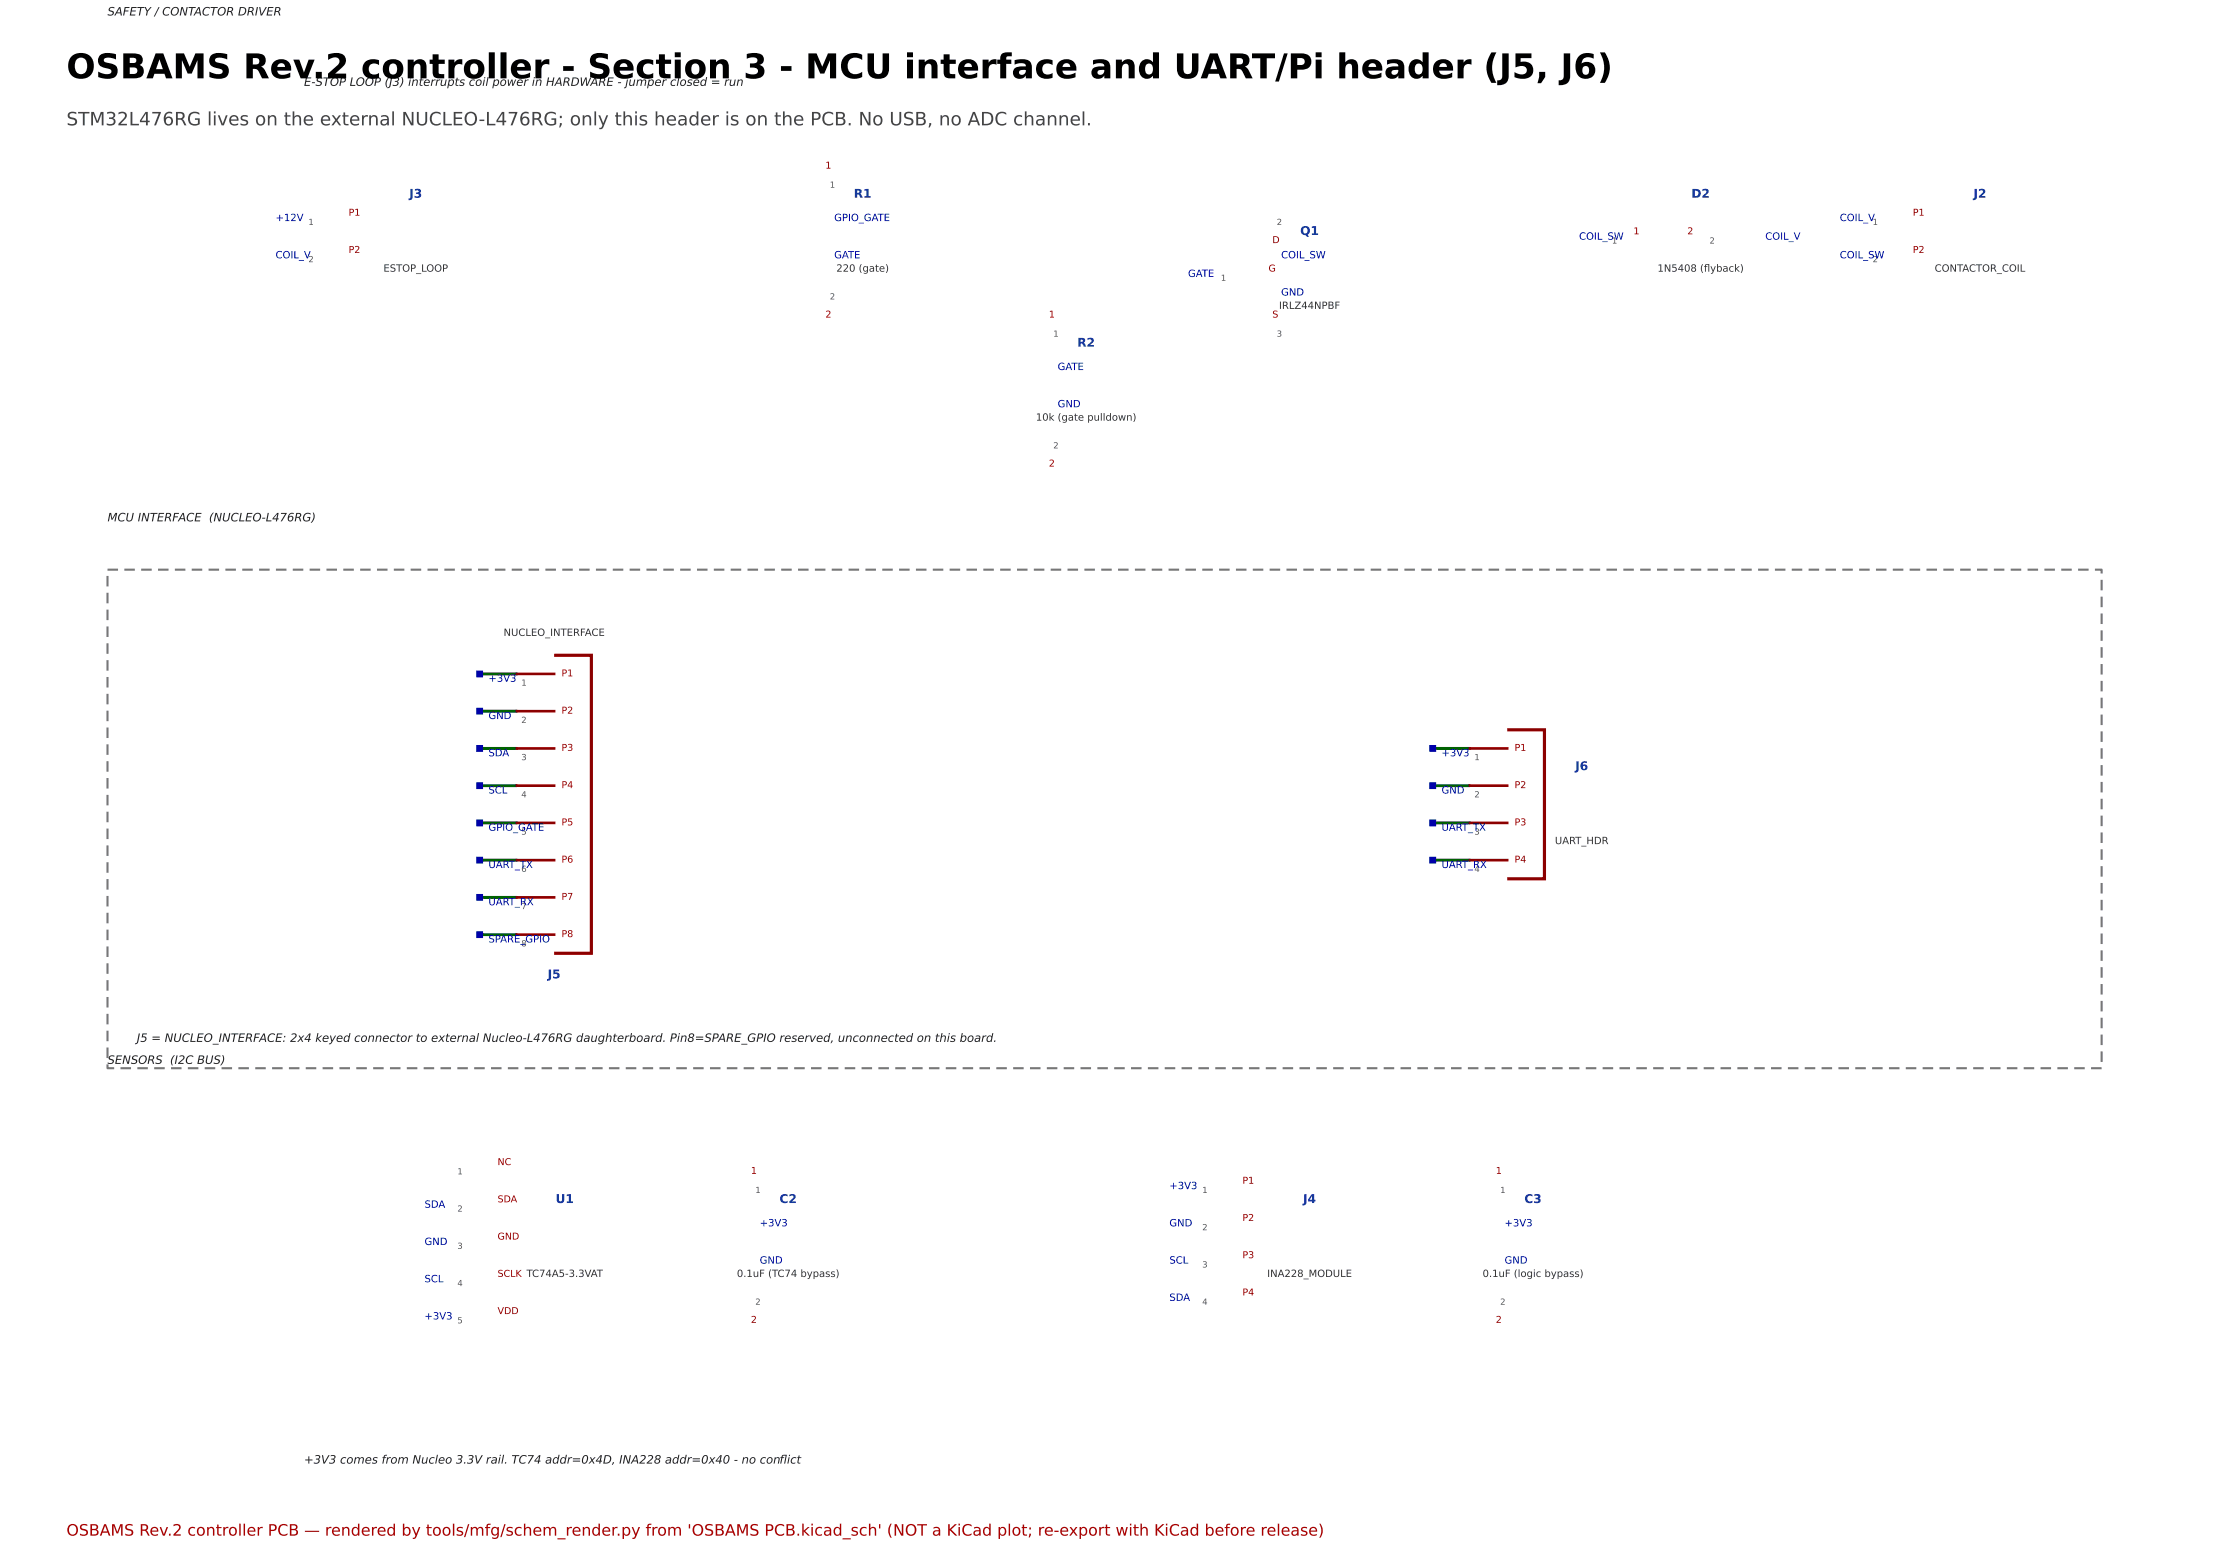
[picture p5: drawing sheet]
<svg xmlns="http://www.w3.org/2000/svg" width="297mm" height="210mm" viewBox="0 0 297 210" stroke-linecap="round" stroke-linejoin="round" font-family="sans-serif">
<defs><g id="words">
<text font-size="4.6" x="8.9" y="10.5">OSBAMS Rev.2 controller - Section 3 - MCU interface and UART/Pi header (J5, J6)</text>
<text font-size="2.5" fill="#444" x="8.9" y="16.8">STM32L476RG lives on the external NUCLEO-L476RG; only this header is on the PCB. No USB, no ADC channel.</text>
<text font-size="2.1" fill="#a00" x="8.9" y="205.9">OSBAMS Rev.2 controller PCB — rendered by tools/mfg/schem_render.py from 'OSBAMS PCB.kicad_sch' (NOT a KiCad plot; re-export with KiCad before release)</text>
<g font-size="1.6" fill="#222">
<text x="14.4" y="2.1">SAFETY / CONTACTOR DRIVER</text>
<text x="40.7" y="11.5">E-STOP LOOP (J3) interrupts coil power in HARDWARE - jumper closed = run</text>
<text x="14.4" y="69.9">MCU INTERFACE (NUCLEO-L476RG)</text>
<text x="14.4" y="142.6">SENSORS (I2C BUS)</text>
<text x="18.3" y="139.7">J5 = NUCLEO_INTERFACE: 2x4 keyed connector to external Nucleo-L476RG daughterboard. Pin8=SPARE_GPIO reserved, unconnected on this board.</text>
<text x="40.7" y="196.2">+3V3 comes from Nucleo 3.3V rail. TC74 addr=0x4D, INA228 addr=0x40 - no confict</text>
<text x="104.5" y="196.2">l</text>
</g>
<g font-size="1.6" fill="#0b3d91">
<text x="54.9" y="26.5">J3</text>
<text x="114.5" y="26.5">R1</text>
<text x="226.7" y="26.5">D2</text>
<text x="264.5" y="26.5">J2</text>
<text x="174.3" y="31.5">Q1</text>
<text x="144.4" y="46.5">R2</text>
<text x="211.2" y="103.2">J6</text>
<text x="73.4" y="131.2">J5</text>
<text x="74.5" y="161.3">U1</text>
<text x="104.5" y="161.3">C2</text>
<text x="174.7" y="161.3">J4</text>
<text x="204.3" y="161.3">C3</text>
</g>
<g font-size="1.3" fill="#8b0000">
<text x="110.6" y="22.6">1</text>
<text x="46.7" y="28.9">P1</text>
<text x="256.4" y="28.9">P1</text>
<text x="46.7" y="33.9">P2</text>
<text x="170.6" y="32.6">D</text>
<text x="219" y="31.4">1</text>
<text x="226.2" y="31.4">2</text>
<text x="256.4" y="33.9">P2</text>
<text x="170" y="36.4">G</text>
<text x="110.6" y="42.6">2</text>
<text x="140.6" y="42.6">1</text>
<text x="170.6" y="42.6">S</text>
<text x="140.6" y="62.5">2</text>
<text x="75.3" y="90.7">P1</text>
<text x="75.3" y="95.7">P2</text>
<text x="75.3" y="100.7">P3</text>
<text x="203" y="100.7">P1</text>
<text x="75.3" y="105.6">P4</text>
<text x="203" y="105.6">P2</text>
<text x="75.3" y="110.6">P5</text>
<text x="203" y="110.6">P3</text>
<text x="75.3" y="115.6">P6</text>
<text x="203" y="115.6">P4</text>
<text x="75.3" y="120.6">P7</text>
<text x="75.3" y="125.6">P8</text>
<text x="66.7" y="156.2">NC</text>
<text x="66.7" y="161.2">SDA</text>
<text x="100.7" y="157.4">1</text>
<text x="166.5" y="158.7">P1</text>
<text x="200.5" y="157.4">1</text>
<text x="66.7" y="166.2">GND</text>
<text x="166.5" y="163.7">P2</text>
<text x="66.7" y="171.2">SCLK TC74A5-3.3VAT</text>
<text x="166.5" y="168.7">P3</text>
<text x="166.5" y="173.7">P4</text>
<text x="66.7" y="176.2">VDD</text>
<text x="100.7" y="177.3">2</text>
<text x="200.5" y="177.3">2</text>
</g>
<g font-size="1.3" fill="#00a">
<text x="36.9" y="29.6">+12V</text>
<text x="111.8" y="29.6">GPIO_GATE</text>
<text x="246.6" y="29.6">COIL_V</text>
<text x="36.9" y="34.6">COIL_V</text>
<text x="111.8" y="34.6">GATE</text>
<text x="171.7" y="34.6">COIL_SW</text>
<text x="211.7" y="32.1">COIL_SW</text>
<text x="236.6" y="32.1">COIL_V</text>
<text x="246.6" y="34.6">COIL_SW</text>
<text x="159.3" y="37.1">GATE</text>
<text x="171.7" y="39.6">GND</text>
<text x="141.8" y="49.6">GATE</text>
<text x="141.8" y="54.6">GND</text>
<text x="65.5" y="91.4">+3V3</text>
<text x="65.5" y="101.4">SDA</text>
<text x="65.5" y="96.4">GND</text>
<text x="193.2" y="101.4">+3V3</text>
<text x="65.5" y="106.4">SCL</text>
<text x="193.2" y="106.4">GND</text>
<text x="65.5" y="111.4">GPIO_GATE</text>
<text x="193.2" y="111.4">UART_TX</text>
<text x="65.5" y="116.4">UART_TX</text>
<text x="193.2" y="116.4">UART_RX</text>
<text x="65.5" y="121.4">UART_RX</text>
<text x="65.5" y="126.3">SPARE_GPIO</text>
<text x="56.9" y="161.9">SDA</text>
<text x="156.8" y="159.4">+3V3</text>
<text x="56.9" y="166.9">GND</text>
<text x="101.8" y="164.4">+3V3</text>
<text x="156.8" y="164.4">GND</text>
<text x="201.7" y="164.4">+3V3</text>
<text x="56.9" y="171.9">SCL</text>
<text x="101.8" y="169.4">GND</text>
<text x="156.8" y="169.4">SCL</text>
<text x="201.7" y="169.4">GND</text>
<text x="56.9" y="176.9">+3V3</text>
<text x="156.8" y="174.4">SDA</text>
</g>
<g font-size="1.3" fill="#333">
<text x="51.4" y="36.4">ESTOP_LOOP</text>
<text x="112.1" y="36.4">220 (gate)</text>
<text x="171.4" y="41.4">IRLZ44NPBF</text>
<text x="222.2" y="36.4">1N5408 (fyback)</text>
<text x="228.4" y="36.4">l</text>
<text x="259.3" y="36.4">CONTACTOR_COIL</text>
<text x="138.9" y="56.4">10k (gate pulldown)</text>
<text x="67.5" y="85.2">NUCLEO_INTERFACE</text>
<text x="208.4" y="113.2">UART_HDR</text>
<text x="98.8" y="171.2">0.1uF (TC74 bypass)</text>
<text x="169.9" y="171.2">INA228_MODULE</text>
<text x="198.7" y="171.2">0.1uF (logic bypass)</text>
</g>
<g font-size="1.1" fill="#555">
<text x="111.2" y="25.2">1</text>
<text x="41.3" y="30.2">1</text>
<text x="41.3" y="35.1">2</text>
<text x="171.1" y="30.2">2</text>
<text x="216.1" y="32.7">1</text>
<text x="229.2" y="32.7">2</text>
<text x="251" y="30.2">1</text>
<text x="251" y="35.1">2</text>
<text x="111.2" y="40.1">2</text>
<text x="163.7" y="37.6">1</text>
<text x="141.2" y="45.1">1</text>
<text x="171.1" y="45.1">3</text>
<text x="141.2" y="60.1">2</text>
<text x="69.9" y="91.9">1</text>
<text x="69.9" y="96.9">2</text>
<text x="69.9" y="101.9">3</text>
<text x="197.6" y="101.9">1</text>
<text x="69.9" y="106.9">4</text>
<text x="197.6" y="106.9">2</text>
<text x="69.9" y="111.9">5</text>
<text x="197.6" y="111.9">3</text>
<text x="69.9" y="116.9">6</text>
<text x="197.6" y="116.9">4</text>
<text x="69.9" y="121.9">7</text>
<text x="69.9" y="126.9">8</text>
<text x="61.3" y="157.4">1</text>
<text x="101.3" y="159.9">1</text>
<text x="161.2" y="159.9">1</text>
<text x="201.1" y="159.9">1</text>
<text x="61.3" y="162.4">2</text>
<text x="61.3" y="167.4">3</text>
<text x="161.2" y="164.9">2</text>
<text x="61.3" y="172.4">4</text>
<text x="161.2" y="169.9">3</text>
<text x="61.3" y="177.4">5</text>
<text x="101.3" y="174.9">2</text>
<text x="161.2" y="174.9">4</text>
<text x="201.1" y="174.9">2</text>
</g>
</g></defs>
<path d="M74.3 87.8h5v40h-5M202 97.8h5v20h-5" fill="none" stroke="#8b0000" stroke-width=".42"/>
<path d="M64.3 90.3h5M64.3 95.3h5M64.3 115.3h5M64.3 105.3h5M64.3 110.3h5M64.3 100.3h5M192.1 115.3h5M192.1 105.3h5M192.1 110.3h5M192.1 100.3h5M64.3 125.3h5M64.3 120.3h5" fill="none" stroke="#006400" stroke-width=".39"/>
<path d="M69.3 90.3h5M69.3 95.3h5M69.3 100.3h5M69.3 105.3h5M69.3 110.3h5M69.3 115.3h5M197.1 100.3h4.9M197.1 105.3h4.9M197.1 110.3h4.9M197.1 115.3h4.9M69.3 120.3h5M69.3 125.3h5" fill="none" stroke="#8b0000" stroke-width=".35"/>
<g fill="#00a" stroke="#00a" stroke-width=".35">
<path d="M191.8 100h.5v.6h-.5z"/>
<path d="M64 115h.6v.6h-.6z"/>
<path d="M64 125h.6v.6h-.6z"/>
<path d="M191.8 105h.5v.6h-.5z"/>
<path d="M64 105h.6v.6h-.6z"/>
<path d="M191.8 115h.5v.6h-.5z"/>
<path d="M64 100h.6v.6h-.6z"/>
<path d="M64 95.1h.6v.5h-.6z"/>
<path d="M64 120h.6v.6h-.6z"/>
<path d="M64 110h.6v.6h-.6z"/>
<path d="M64 90.1h.6v.5h-.6z"/>
<path d="M191.8 110h.5v.6h-.5z"/>
</g>
<path d="M14.4 76.4h267.3v66.8h-267.3v-66.8" fill="none" stroke="#777" stroke-width=".28" stroke-dasharray="1.4 .8" stroke-linecap="butt"/>
<use href="#words"/>
</svg>
